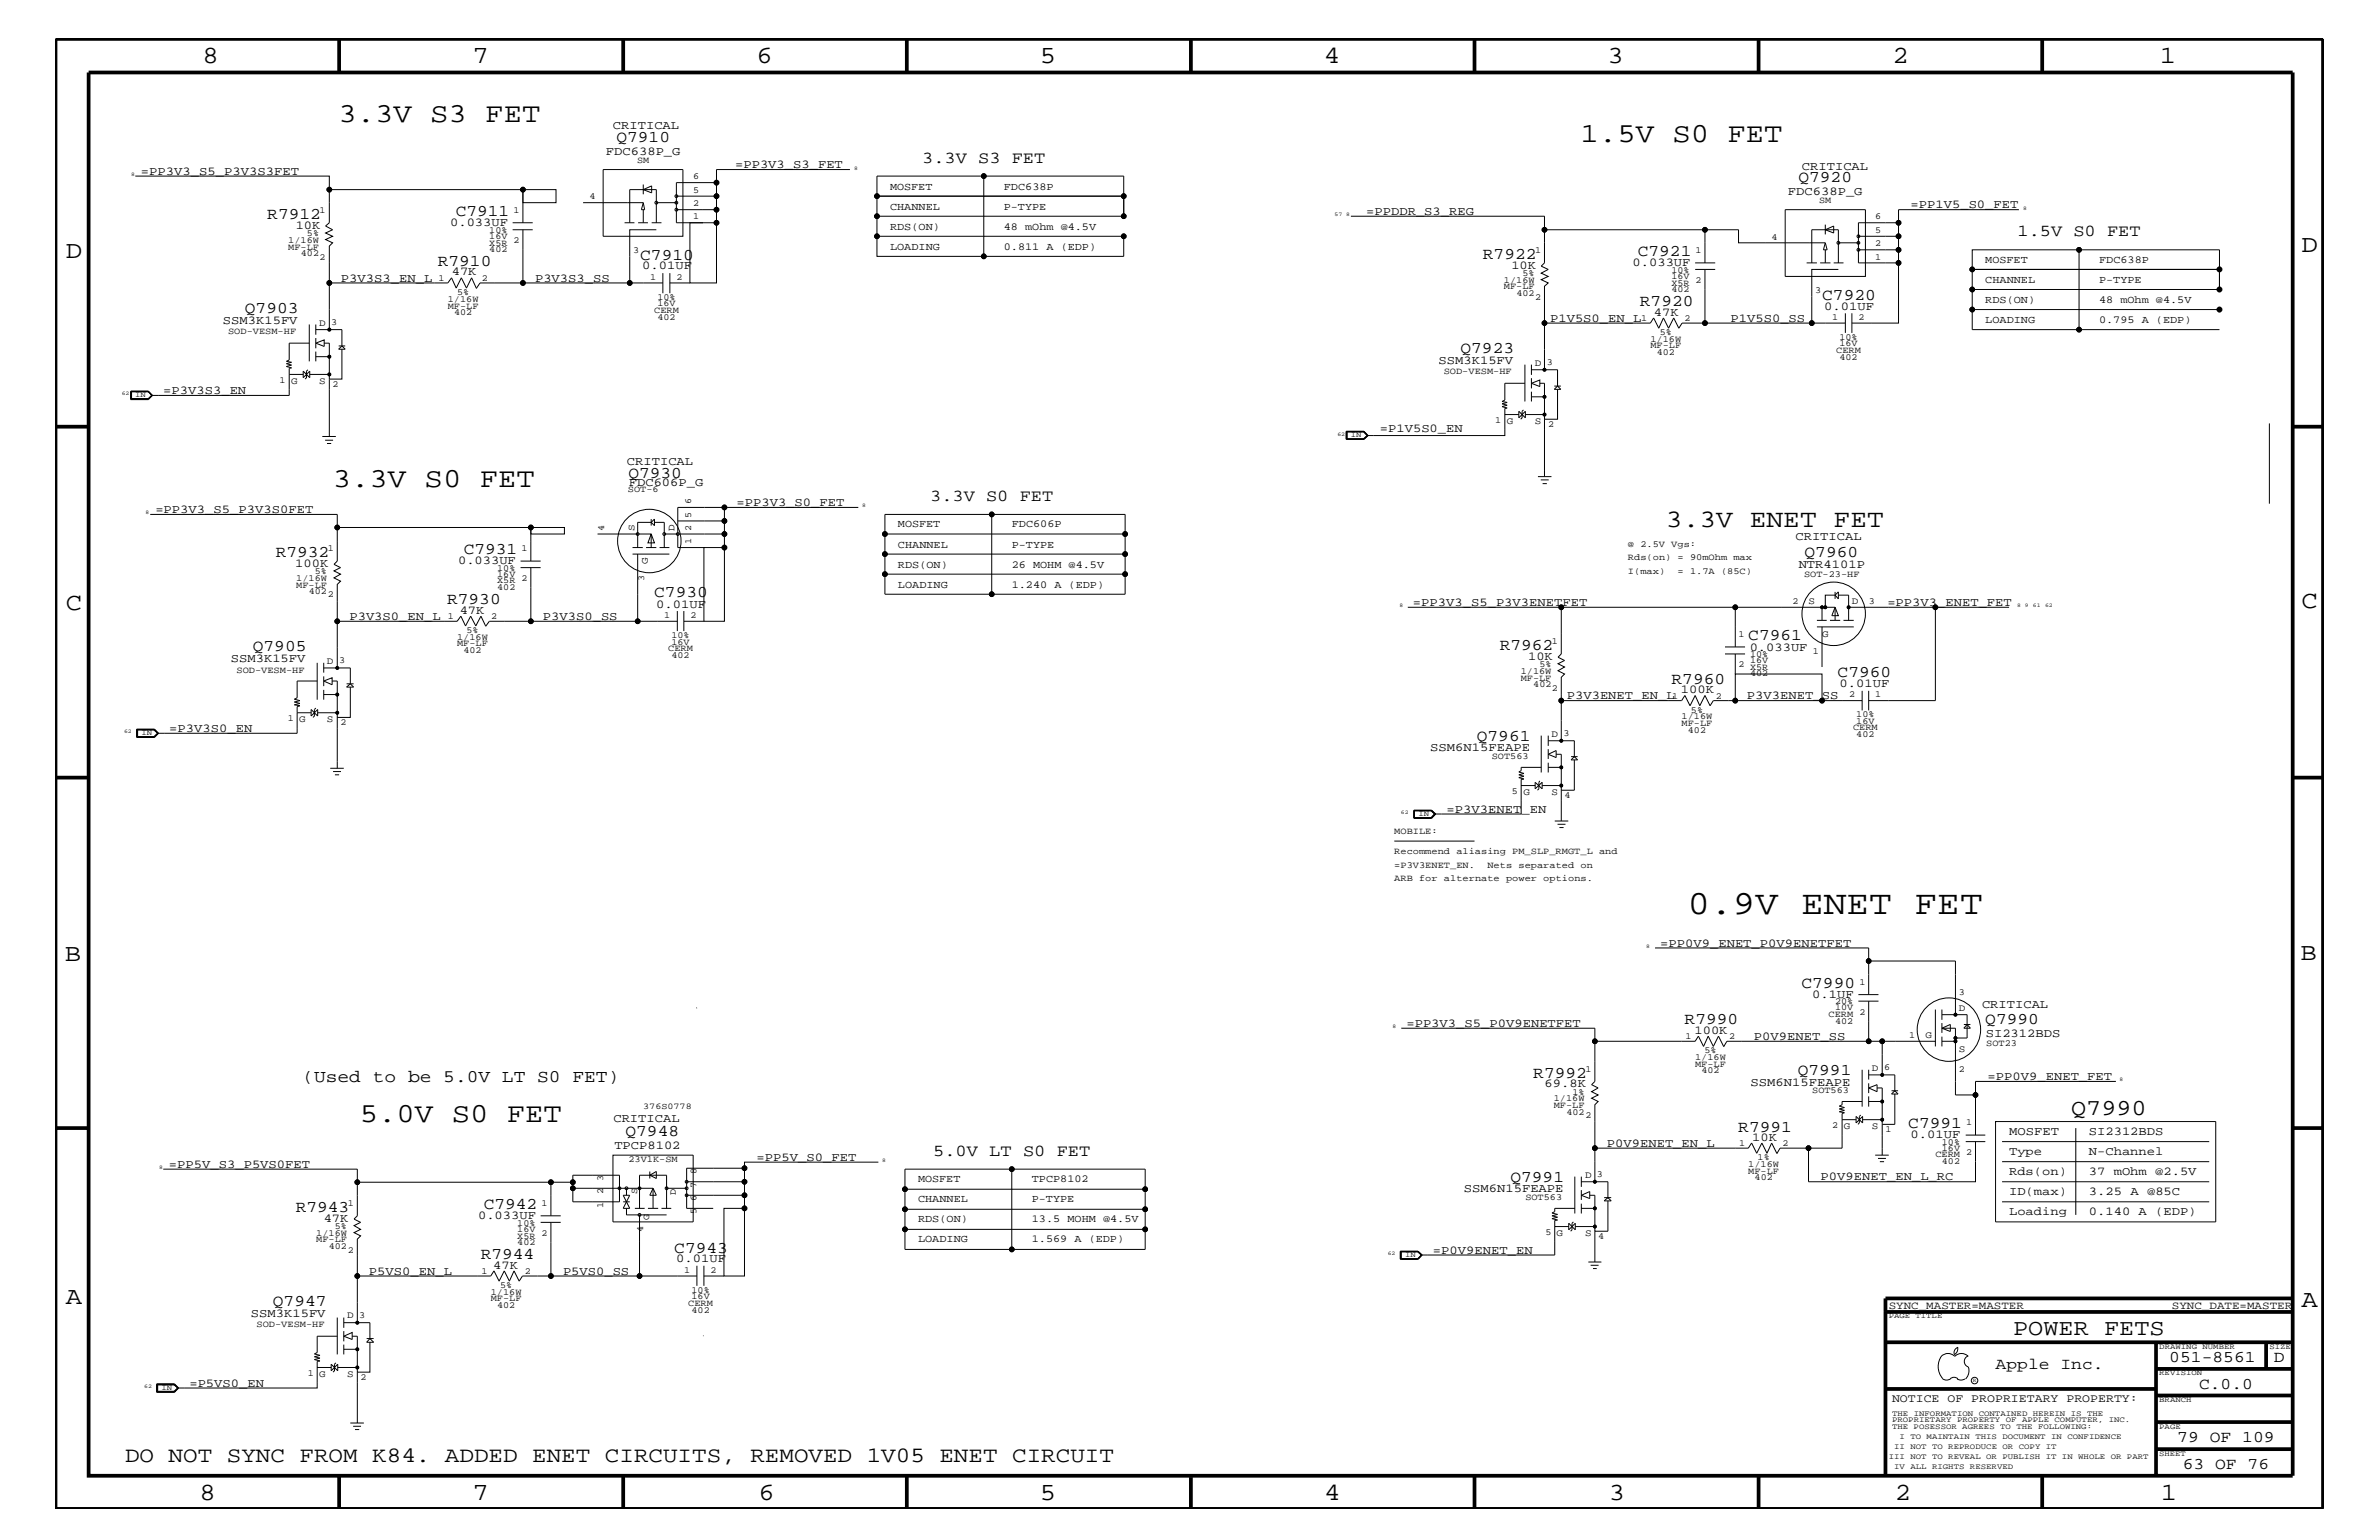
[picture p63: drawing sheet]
<svg xmlns="http://www.w3.org/2000/svg" width="432mm" height="279mm" viewBox="0 0 432 279" stroke-linecap="round" stroke-linejoin="round" font-family="sans-serif">
<defs><g id="words">
<text font-size="6.2" x="306.3" y="165.9">0.9V ENET FET</text>
<g font-size="5">
<text x="61.4" y="22.2">3.3V S3 FET</text>
<text x="286.9" y="25.9">1.5V S0 FET</text>
<text x="60.4" y="88.4">3.3V S0 FET</text>
<text x="65.3" y="203.6">5.0V S0 FET</text>
</g>
<text font-size="4.6" x="302.4" y="95.6">3.3V ENET FET</text>
<g font-size="4.5">
<text x="36.7" y="11.5">8</text>
<text x="85.8" y="11.5">7</text>
<text x="137.3" y="11.5">6</text>
<text x="188.7" y="11.5">5</text>
<text x="240.3" y="11.5">4</text>
<text x="291.8" y="11.5">3</text>
<text x="343.5" y="11.5">2</text>
<text x="392" y="11.5">1</text>
<text x="11.9" y="46.8">D</text>
<text x="417.7" y="45.7">D</text>
<text x="11.9" y="110.6">C</text>
<text x="417.7" y="110.3">C</text>
<text x="11.8" y="174.3">B</text>
<text x="417.6" y="174.2">B</text>
<text x="11.9" y="236.7">A</text>
<text x="417.7" y="237.1">A</text>
<text x="36.2" y="272.1">8</text>
<text x="85.8" y="272.1">7</text>
<text x="137.7" y="272.1">6</text>
<text x="188.7" y="272.1">5</text>
<text x="240.4" y="272.1">4</text>
<text x="292" y="272.1">3</text>
<text x="343.9" y="272.1">2</text>
<text x="392.2" y="272.1">1</text>
</g>
<g font-size="4.1">
<text x="375.9" y="202.3">Q7990</text>
<text x="365.4" y="242.3">POWER FETS</text>
</g>
<text font-size="4" x="22.7" y="265.3">DO NOT SYNC FROM K84. ADDED ENET CIRCUITS, REMOVED 1V05 ENET CIRCUIT</text>
<text font-size="3.2" x="54.9" y="196.4">(Used to be 5.0V LT S0 FET)</text>
<g font-size="3">
<text x="111.9" y="25.8">Q7910</text>
<text x="167.4" y="29.5">3.3V S3 FET</text>
<text x="326.4" y="33">Q7920</text>
<text x="48.5" y="39.7">R7912</text>
<text x="82.7" y="39.2">C7911</text>
<text x="116.2" y="47.1">C7910</text>
<text x="269.2" y="47">R7922</text>
<text x="297.3" y="46.5">C7921</text>
<text x="366.2" y="42.9">1.5V S0 FET</text>
<text x="79.5" y="48.3">R7910</text>
<text x="44.4" y="56.8">Q7903</text>
<text x="297.6" y="55.6">R7920</text>
<text x="330.8" y="54.4">C7920</text>
<text x="265.1" y="64">Q7923</text>
<text x="114" y="86.7">Q7930</text>
<text x="168.8" y="90.9">3.3V S0 FET</text>
<text x="50" y="101">R7932</text>
<text x="84.2" y="100.5">C7931</text>
<text x="327.5" y="101">Q7960</text>
<text x="81.2" y="109.7">R7930</text>
<text x="118.7" y="108.4">C7930</text>
<text x="45.9" y="118.1">Q7905</text>
<text x="272.2" y="117.9">R7962</text>
<text x="317.3" y="116.2">C7961</text>
<text x="303.4" y="124.1">R7960</text>
<text x="333.5" y="122.9">C7960</text>
<text x="268.1" y="134.4">Q7961</text>
<text x="327" y="179.3">C7990</text>
<text x="305.8" y="185.9">R7990</text>
<text x="360.3" y="185.9">Q7990</text>
<text x="278.3" y="195.5">R7992</text>
<text x="326.3" y="195">Q7991</text>
<text x="113.5" y="206.2">Q7948</text>
<text x="169.4" y="209.7">5.0V LT S0 FET</text>
<text x="315.5" y="205.3">R7991</text>
<text x="346.4" y="204.7">C7991</text>
<text x="274.2" y="214.4">Q7991</text>
<text x="53.7" y="219.8">R7943</text>
<text x="87.8" y="219.4">C7942</text>
<text x="122.4" y="227.3">C7943</text>
<text x="87.2" y="228.5">R7944</text>
<text x="49.5" y="236.9">Q7947</text>
<text x="362.2" y="248.4">Apple Inc.</text>
<text x="393.7" y="247.1">051-8561</text>
<text x="399.2" y="252">C.0.0</text>
<text x="412.7" y="247.1">D</text>
<text x="395.2" y="261.6">79 OF 109</text>
<text x="396.2" y="266.6">63 OF 76</text>
</g>
<g font-size="2.2">
<text x="111.3" y="23.5">CRITICAL</text>
<text x="110" y="28.1">FDC638P_G</text>
<text x="25.6" y="31.7">=PP3V3_S5_P3V3S3FET</text>
<text x="133.4" y="30.5">=PP3V3_S3_FET</text>
<text x="324.5" y="35.4">FDC638P_G</text>
<text x="327.1" y="30.8">CRITICAL</text>
<text x="53.7" y="41.5">10K</text>
<text x="81.7" y="41">0.033UF</text>
<text x="248" y="39">=PPDDR_S3_REG</text>
<text x="346.8" y="37.8">=PP1V5_S0_FET</text>
<text x="61.9" y="51.1">P3V3S3_EN_L</text>
<text x="82" y="50">47K</text>
<text x="97.1" y="51.1">P3V3S3_SS</text>
<text x="116.5" y="48.9">0.01UF</text>
<text x="274.3" y="48.8">10K</text>
<text x="296.3" y="48.3">0.033UF</text>
<text x="40.5" y="58.7">SSM3K15FV</text>
<text x="281.3" y="58.4">P1V5S0_EN_L</text>
<text x="300.2" y="57.3">47K</text>
<text x="314.1" y="58.4">P1V5S0_SS</text>
<text x="331.1" y="56.2">0.01UF</text>
<text x="261.1" y="66">SSM3K15FV</text>
<text x="29.6" y="71.5">=P3V3S3_EN</text>
<text x="250.4" y="78.3">=P1V5S0_EN</text>
<text x="113.8" y="84.4">CRITICAL</text>
<text x="114.1" y="88.3">FDC606P_G</text>
<text x="28.2" y="93.1">=PP3V3_S5_P3V3S0FET</text>
<text x="133.7" y="91.8">=PP3V3_S0_FET</text>
<text x="325.9" y="98">CRITICAL</text>
<text x="53.6" y="102.9">100K</text>
<text x="83.1" y="102.4">0.033UF</text>
<text x="326.5" y="103.1">NTR4101P</text>
<text x="63.4" y="112.5">P3V3S0_EN_L</text>
<text x="83.4" y="111.4">47K</text>
<text x="98.6" y="112.5">P3V3S0_SS</text>
<text x="119.1" y="110.3">0.01UF</text>
<text x="256.5" y="109.9">=PP3V3_S5_P3V3ENETFET</text>
<text x="342.6" y="109.9">=PP3V3_ENET_FET</text>
<text x="277.4" y="119.7">10K</text>
<text x="317.6" y="118.1">0.033UF</text>
<text x="41.9" y="120.1">SSM3K15FV</text>
<text x="305.1" y="125.8">100K</text>
<text x="333.9" y="124.7">0.01UF</text>
<text x="284.4" y="126.9">P3V3ENET_EN_L</text>
<text x="317.1" y="126.9">P3V3ENET_SS</text>
<text x="30.7" y="132.8">=P3V3S0_EN</text>
<text x="259.6" y="136.3">SSM6N15FEAPE</text>
<text x="262.6" y="147.5">=P3V3ENET_EN</text>
<text x="301.3" y="171.7">=PP0V9_ENET_P0V9ENETFET</text>
<text x="328.9" y="181">0.1UF</text>
<text x="359.7" y="182.9">CRITICAL</text>
<text x="255.3" y="186.3">=PP3V3_S5_P0V9ENETFET</text>
<text x="307.6" y="187.6">100K</text>
<text x="318.3" y="188.7">P0V9ENET_SS</text>
<text x="360.4" y="188.1">SI2312BDS</text>
<text x="280.3" y="197.3">69.8K</text>
<text x="317.8" y="197">SSM6N15FEAPE</text>
<text x="360.8" y="195.9">=PP0V9_ENET_FET</text>
<text x="111.3" y="203.5">CRITICAL</text>
<text x="111.5" y="208.5">TPCP8102</text>
<text x="291.7" y="208.1">P0V9ENET_EN_L</text>
<text x="318.1" y="207">10K</text>
<text x="346.8" y="206.5">0.01UF</text>
<text x="364.7" y="209.6">Type</text>
<text x="364.7" y="205.9">MOSFET</text>
<text x="379.1" y="205.9">SI2312BDS</text>
<text x="379.1" y="209.6">N-Channel</text>
<text x="30.6" y="211.9">=PP5V_S3_P5VS0FET</text>
<text x="137.3" y="210.7">=PP5V_S0_FET</text>
<text x="330.5" y="214.2">P0V9ENET_EN_L_RC</text>
<text x="364.7" y="213.2">Rds(on)</text>
<text x="379.1" y="213.2">37 mOhm @2.5V</text>
<text x="58.8" y="221.7">47K</text>
<text x="86.8" y="221.2">0.033UF</text>
<text x="265.7" y="216.4">SSM6N15FEAPE</text>
<text x="364.7" y="220.4">Loading</text>
<text x="364.7" y="216.9">ID(max)</text>
<text x="379.1" y="216.9">3.25 A @85C</text>
<text x="379.1" y="220.4">0.140 A (EDP)</text>
<text x="260.1" y="227.5">=P0V9ENET_EN</text>
<text x="67" y="231.3">P5VS0_EN_L</text>
<text x="89.5" y="230.2">47K</text>
<text x="102.2" y="231.3">P5VS0_SS</text>
<text x="122.7" y="229.1">0.01UF</text>
<text x="45.6" y="238.9">SSM3K15FV</text>
<text x="34.4" y="251.6">=P5VS0_EN</text>
</g>
<text font-size="2.1" x="343.4" y="254.4">NOTICE OF PROPRIETARY PROPERTY:</text>
<g font-size="2">
<text x="342.8" y="237.4">SYNC_MASTER=MASTER</text>
<text x="394.2" y="237.4">SYNC_DATE=MASTER</text>
</g>
<g font-size="1.9">
<text x="161.5" y="34.4">MOSFET</text>
<text x="182.2" y="34.4">FDC638P</text>
<text x="161.5" y="38">CHANNEL</text>
<text x="161.5" y="41.7">RDS(ON)</text>
<text x="182.2" y="38">P-TYPE</text>
<text x="182.2" y="41.7">48 mOhm @4.5V</text>
<text x="161.5" y="45.3">LOADING</text>
<text x="182.2" y="45.3">0.811 A (EDP)</text>
<text x="360.3" y="47.7">MOSFET</text>
<text x="381" y="47.7">FDC638P</text>
<text x="360.3" y="51.3">CHANNEL</text>
<text x="381" y="51.3">P-TYPE</text>
<text x="360.3" y="55">RDS(ON)</text>
<text x="360.3" y="58.6">LOADING</text>
<text x="381" y="55">48 mOhm @4.5V</text>
<text x="381" y="58.6">0.795 A (EDP)</text>
<text x="163" y="95.7">MOSFET</text>
<text x="183.6" y="95.7">FDC606P</text>
<text x="163" y="99.3">CHANNEL</text>
<text x="183.6" y="99.3">P-TYPE</text>
<text x="163" y="106.6">LOADING</text>
<text x="163" y="103">RDS(ON)</text>
<text x="183.6" y="106.6">1.240 A (EDP)</text>
<text x="183.6" y="103">26 MOHM @4.5V</text>
<text x="166.6" y="214.5">MOSFET</text>
<text x="187.3" y="214.5">TPCP8102</text>
<text x="166.6" y="218.1">CHANNEL</text>
<text x="166.6" y="221.8">RDS(ON)</text>
<text x="187.3" y="218.1">P-TYPE</text>
<text x="187.3" y="221.8">13.5 MOHM @4.5V</text>
<text x="166.6" y="225.4">LOADING</text>
<text x="187.3" y="225.4">1.569 A (EDP)</text>
</g>
<g font-size="1.8">
<text x="57.9" y="59.1">D</text>
<text x="52.8" y="69.6">G</text>
<text x="57.9" y="69.6">S</text>
<text x="278.6" y="66.4">D</text>
<text x="273.5" y="76.9">G</text>
<text x="278.6" y="76.9">S</text>
<text x="115.1" y="96.3" transform="rotate(-90 115.1 96.3)">S</text>
<text x="122.4" y="96.3" transform="rotate(-90 122.4 96.3)">D</text>
<text x="117.6" y="102.4" transform="rotate(-90 117.6 102.4)">G</text>
<text x="328.3" y="109.5">S</text>
<text x="336.1" y="109.5">D</text>
<text x="330.7" y="115.6">G</text>
<text x="59.4" y="120.4">D</text>
<text x="54.3" y="131">G</text>
<text x="59.4" y="131">S</text>
<text x="281.6" y="133.6">D</text>
<text x="276.5" y="144.2">G</text>
<text x="281.6" y="144.2">S</text>
<text x="355.5" y="183.5">D</text>
<text x="349.5" y="188.3">G</text>
<text x="355.5" y="190.8">S</text>
<text x="339.8" y="194.3">D</text>
<text x="334.7" y="204.8">G</text>
<text x="339.8" y="204.8">S</text>
<text x="287.7" y="213.6">D</text>
<text x="282.5" y="224.2">G</text>
<text x="287.7" y="224.2">S</text>
<text x="63" y="239.2">D</text>
<text x="57.9" y="249.8">G</text>
<text x="63" y="249.8">S</text>
</g>
<g font-size="1.7">
<text x="115.7" y="29.5">SM</text>
<text x="125.8" y="35">5</text>
<text x="125.8" y="32.5">6</text>
<text x="58" y="38.6">1</text>
<text x="93.2" y="38.6">1</text>
<text x="107" y="36.2">4</text>
<text x="125.8" y="37.4">2</text>
<text x="125.8" y="39.8">1</text>
<text x="330.2" y="36.8">SM</text>
<text x="340.4" y="39.8">6</text>
<text x="52.3" y="45.3">MF-LF</text>
<text x="52.3" y="44.1">1/16W</text>
<text x="54.6" y="46.5">402</text>
<text x="55.7" y="42.9">5%</text>
<text x="58" y="47.1">2</text>
<text x="88.8" y="44.6">X5R</text>
<text x="88.8" y="45.7">402</text>
<text x="88.8" y="42.3">10%</text>
<text x="88.8" y="43.4">16V</text>
<text x="93.2" y="44.1">2</text>
<text x="114.9" y="45.9">3</text>
<text x="278.6" y="45.9">1</text>
<text x="307.8" y="45.9">1</text>
<text x="321.6" y="43.5">4</text>
<text x="340.4" y="42.3">5</text>
<text x="340.4" y="44.6">2</text>
<text x="340.4" y="47.1">1</text>
<text x="79.6" y="51">1</text>
<text x="83" y="53.5">5%</text>
<text x="87.5" y="51">2</text>
<text x="118" y="50.7">1</text>
<text x="122.8" y="50.7">2</text>
<text x="273" y="52.5">MF-LF</text>
<text x="273" y="51.3">1/16W</text>
<text x="275.3" y="53.8">402</text>
<text x="276.4" y="50.2">5%</text>
<text x="303.4" y="51.8">X5R</text>
<text x="303.4" y="53">402</text>
<text x="303.4" y="49.6">10%</text>
<text x="303.4" y="50.7">16V</text>
<text x="307.8" y="51.3">2</text>
<text x="329.4" y="53.2">3</text>
<text x="60.1" y="59">3</text>
<text x="81.3" y="54.7">1/16W</text>
<text x="81.3" y="56">MF-LF</text>
<text x="82.4" y="57.2">402</text>
<text x="118.7" y="56.8">CERM</text>
<text x="119.3" y="58">402</text>
<text x="119.3" y="54.4">10%</text>
<text x="119.3" y="55.6">16V</text>
<text x="278.6" y="54.4">2</text>
<text x="297.9" y="58.3">1</text>
<text x="305.7" y="58.3">2</text>
<text x="332.6" y="58">1</text>
<text x="337.3" y="58">2</text>
<text x="41.4" y="60.6">SOD-VESM-HF</text>
<text x="299.6" y="62">1/16W</text>
<text x="299.6" y="63.2">MF-LF</text>
<text x="300.7" y="64.5">402</text>
<text x="301.2" y="60.8">5%</text>
<text x="333.3" y="64">CERM</text>
<text x="333.9" y="61.7">10%</text>
<text x="333.9" y="65.3">402</text>
<text x="333.9" y="62.9">16V</text>
<text x="50.7" y="69.5">1</text>
<text x="60.4" y="70.2">2</text>
<text x="262" y="67.9">SOD-VESM-HF</text>
<text x="280.8" y="66.2">3</text>
<text x="271.4" y="76.8">1</text>
<text x="281" y="77.5">2</text>
<text x="114" y="89.3">SOT-6</text>
<text x="125.5" y="93.9" transform="rotate(-90 125.5 93.9)">5</text>
<text x="125.5" y="91.5" transform="rotate(-90 125.5 91.5)">6</text>
<text x="59.5" y="99.9">1</text>
<text x="94.7" y="99.9">1</text>
<text x="109.6" y="96.3" transform="rotate(-90 109.6 96.3)">4</text>
<text x="125.5" y="98.7" transform="rotate(-90 125.5 98.7)">1</text>
<text x="125.5" y="96.3" transform="rotate(-90 125.5 96.3)">2</text>
<text x="295.5" y="99.3">@ 2.5V Vgs:</text>
<text x="295.5" y="101.6">Rds(on) = 90mOhm max</text>
<text x="53.8" y="106.6">MF-LF</text>
<text x="53.8" y="105.4">1/16W</text>
<text x="56" y="107.8">402</text>
<text x="57.1" y="104.2">5%</text>
<text x="90.3" y="105.9">X5R</text>
<text x="90.3" y="107.1">402</text>
<text x="90.3" y="103.6">10%</text>
<text x="90.3" y="104.7">16V</text>
<text x="94.7" y="105.4">2</text>
<text x="116.9" y="105.4" transform="rotate(-90 116.9 105.4)">3</text>
<text x="295.5" y="104.1">I(max)</text>
<text x="304.5" y="104.1">= 1.7A (85C)</text>
<text x="327.4" y="104.7">SOT-23-HF</text>
<text x="59.5" y="108.4">2</text>
<text x="81.3" y="112.3">1</text>
<text x="89.2" y="112.3">2</text>
<text x="120.6" y="112">1</text>
<text x="125.3" y="112">2</text>
<text x="325.4" y="109.5">2</text>
<text x="339.2" y="109.5">3</text>
<text x="83" y="116.1">1/16W</text>
<text x="83" y="117.3">MF-LF</text>
<text x="84.1" y="118.5">402</text>
<text x="84.7" y="114.8">5%</text>
<text x="121.3" y="118.1">CERM</text>
<text x="121.9" y="119.3">402</text>
<text x="121.9" y="115.7">10%</text>
<text x="121.9" y="117">16V</text>
<text x="281.7" y="116.8">1</text>
<text x="315.6" y="115.6">1</text>
<text x="317.7" y="119.2">10%</text>
<text x="329" y="118.6">1</text>
<text x="42.9" y="122">SOD-VESM-HF</text>
<text x="61.6" y="120.3">3</text>
<text x="276" y="123.5">MF-LF</text>
<text x="276" y="122.3">1/16W</text>
<text x="278.3" y="124.7">402</text>
<text x="279.4" y="121">5%</text>
<text x="281.7" y="125.3">2</text>
<text x="315.6" y="121">2</text>
<text x="317.7" y="121.5">X5R</text>
<text x="317.7" y="122.7">402</text>
<text x="317.7" y="120.3">16V</text>
<text x="52.2" y="130.8">1</text>
<text x="61.8" y="131.6">2</text>
<text x="303.5" y="126.8">1</text>
<text x="305.2" y="131.7">MF-LF</text>
<text x="305.2" y="130.5">1/16W</text>
<text x="306.9" y="129.3">5%</text>
<text x="311.4" y="126.8">2</text>
<text x="335.6" y="126.5">2</text>
<text x="336.9" y="130.2">10%</text>
<text x="336.9" y="131.3">16V</text>
<text x="340.4" y="126.5">1</text>
<text x="270.8" y="137.7">SOT563</text>
<text x="283.8" y="133.5">3</text>
<text x="306.4" y="133">402</text>
<text x="336.3" y="132.5">CERM</text>
<text x="336.9" y="133.8">402</text>
<text x="274.4" y="144">5</text>
<text x="284" y="144.8">4</text>
<text x="253.1" y="151.3">MOBILE:</text>
<text x="253.1" y="155">Recommend aliasing PM_SLP_RMGT_L and</text>
<text x="253.1" y="157.4">=P3V3ENET_EN.</text>
<text x="253.1" y="159.9">ARB for alternate power options.</text>
<text x="270" y="157.4">Nets separated on</text>
<text x="337.5" y="178.7">1</text>
<text x="331.9" y="184.6">CERM</text>
<text x="333.1" y="185.8">402</text>
<text x="333.1" y="182.2">20%</text>
<text x="333.1" y="183.3">10V</text>
<text x="337.5" y="184.1">2</text>
<text x="355.5" y="180.5">3</text>
<text x="305.9" y="188.6">1</text>
<text x="309.4" y="191.1">5%</text>
<text x="313.9" y="188.6">2</text>
<text x="346.5" y="188.3">1</text>
<text x="360.5" y="189.8">SOT23</text>
<text x="287.8" y="194.4">1</text>
<text x="307.7" y="193.6">MF-LF</text>
<text x="307.7" y="192.3">1/16W</text>
<text x="308.8" y="194.8">402</text>
<text x="342" y="194.2">6</text>
<text x="355.5" y="194.4">2</text>
<text x="282" y="201">MF-LF</text>
<text x="282" y="199.8">1/16W</text>
<text x="284.3" y="202.3">402</text>
<text x="285.4" y="198.7">1%</text>
<text x="287.8" y="202.9">2</text>
<text x="328.9" y="198.2">SOT563</text>
<text x="315.6" y="208">1</text>
<text x="323.5" y="208">2</text>
<text x="332.6" y="204.7">2</text>
<text x="342.2" y="205.4">1</text>
<text x="352.5" y="207.7">10%</text>
<text x="352.5" y="208.8">16V</text>
<text x="356.9" y="204.1">1</text>
<text x="109.5" y="214.3" transform="rotate(-90 109.5 214.3)">3</text>
<text x="114" y="210.8">23V1K-SM</text>
<text x="126.4" y="215.5" transform="rotate(-90 126.4 215.5)">7</text>
<text x="126.4" y="213" transform="rotate(-90 126.4 213)">8</text>
<text x="289.8" y="213.6">3</text>
<text x="317.3" y="213">MF-LF</text>
<text x="317.3" y="211.7">1/16W</text>
<text x="318.5" y="214.2">402</text>
<text x="319" y="210.5">1%</text>
<text x="351.3" y="210">CERM 2</text>
<text x="352.5" y="211.3">402</text>
<text x="63.2" y="218.7">1</text>
<text x="98.3" y="218.7">1</text>
<text x="109.5" y="219.1" transform="rotate(-90 109.5 219.1)">1</text>
<text x="109.5" y="216.7" transform="rotate(-90 109.5 216.7)">2</text>
<text x="115.7" y="216.7" transform="rotate(-90 115.7 216.7)">S</text>
<text x="117.9" y="221.4" transform="rotate(-90 117.9 221.4)">G</text>
<text x="122.7" y="216.9" transform="rotate(-90 122.7 216.9)">D</text>
<text x="126.4" y="220.3" transform="rotate(-90 126.4 220.3)">5</text>
<text x="126.4" y="218" transform="rotate(-90 126.4 218)">6</text>
<text x="276.9" y="217.7">SOT563</text>
<text x="57.4" y="224.2">1/16W</text>
<text x="57.4" y="225.4">MF-LF</text>
<text x="59.7" y="226.7">402</text>
<text x="60.8" y="223">5%</text>
<text x="63.2" y="227.3">2</text>
<text x="93.9" y="224.7">X5R</text>
<text x="93.9" y="225.9">402</text>
<text x="93.9" y="222.4">10%</text>
<text x="93.9" y="223.5">16V</text>
<text x="98.3" y="224.2">2</text>
<text x="116.8" y="223.5" transform="rotate(-90 116.8 223.5)">4</text>
<text x="280.5" y="224.1">5</text>
<text x="290.1" y="224.8">4</text>
<text x="87.4" y="231.1">1</text>
<text x="90.8" y="233.7">5%</text>
<text x="95.2" y="231.1">2</text>
<text x="124.2" y="230.9">1</text>
<text x="128.9" y="230.9">2</text>
<text x="65.2" y="239.1">3</text>
<text x="89.1" y="234.9">1/16W</text>
<text x="89.1" y="236.1">MF-LF</text>
<text x="90.2" y="237.3">402</text>
<text x="124.9" y="236.9">CERM</text>
<text x="125.5" y="238.2">402</text>
<text x="125.5" y="234.6">10%</text>
<text x="125.5" y="235.7">16V</text>
<text x="46.6" y="240.8">SOD-VESM-HF</text>
<text x="55.9" y="249.7">1</text>
<text x="65.4" y="250.4">2</text>
</g>
<text font-size="1.6" x="116.8" y="201.2">376S0778</text>
<g font-size="1.4">
<text x="24.6" y="72.1">IN</text>
<text x="245.2" y="79.4">IN</text>
<text x="25.7" y="133.4">IN</text>
<text x="257.5" y="148.1">IN</text>
<text x="255" y="228.1">IN</text>
<text x="342.8" y="239.2">PAGE TITLE</text>
<text x="391.9" y="244.7">DRAWING NUMBER</text>
<text x="411.9" y="244.7">SIZE</text>
<text x="391.9" y="249.5">REVISION</text>
<text x="29.3" y="252.3">IN</text>
<text x="343.4" y="256.8">THE INFORMATION CONTAINED HEREIN IS THE</text>
<text x="391.9" y="254.4">BRANCH</text>
<text x="343.4" y="259.3">THE POSESSOR AGREES TO THE FOLLOWING:</text>
<text x="343.4" y="258">PROPRIETARY PROPERTY OF APPLE COMPUTER, INC.</text>
<text x="343.8" y="262.9">II NOT TO REPRODUCE OR COPY IT</text>
<text x="344.8" y="261.1">I TO MAINTAIN THIS DOCUMENT IN CONFIDENCE</text>
<text x="391.9" y="259.3">PAGE</text>
<text x="342.8" y="264.7">III NOT TO REVEAL OR PUBLISH IT IN WHOLE OR PART</text>
<text x="343.8" y="266.6">IV ALL RIGHTS RESERVED</text>
<text x="391.9" y="264.1">SHEET</text>
</g>
<g font-size="1">
<text x="23.8" y="31.9">8</text>
<text x="155" y="30.8">8</text>
<text x="242.2" y="39.2">57 8</text>
<text x="367.2" y="38">8</text>
<text x="22.1" y="71.7">62</text>
<text x="242.7" y="79">62</text>
<text x="26.4" y="93.3">8</text>
<text x="156.5" y="92.1">8</text>
<text x="254" y="110.2">8</text>
<text x="366.1" y="110.2">8</text>
<text x="367.5" y="110.2">9</text>
<text x="369" y="110.2">61</text>
<text x="371.2" y="110.2">62</text>
<text x="22.5" y="133">62</text>
<text x="254.3" y="147.7">62</text>
<text x="298.8" y="172">8</text>
<text x="252.7" y="186.5">8</text>
<text x="384.7" y="196.2">8</text>
<text x="28.9" y="212.1">8</text>
<text x="160.1" y="210.8">8</text>
<text x="251.9" y="227.7">62</text>
<text x="26.2" y="251.8">62</text>
<text x="358.1" y="250.7">R</text>
</g>
</g></defs>
<g fill="none" stroke="#000" stroke-width=".18">
<path d="M24.6 31.9h35.2v8.5l-.7 .6 1.3 .7-1.3 .6 1.3 .6-1.3 .6 1.3 .6-.6 .5v6.7h21.5l.7-.9 .8 1.9 .9-1.9 1 1.9 .9-1.9 .8 1.9M59.8 34.4h35.1v6M94.9 34.4h6v2.4h-6zM105.8 36.8h11M109.5 30.8h14.5v12.1h-14.5zM116.8 36.8l.2 1.2h-.6zM116.8 33.5v1.7M116.8 38v2.4M116.8 34.4l1.5-.7v1.3zM119.1 36.8h3.7M122.8 38h7.2M122.8 35.6h7.2"/>
<path d="M130 33.1h-7.2v7.3h4.8M154.3 30.8h-24.3v9.6M159.2 35.6h44.8v3.6h-44.8zM178.6 31.9v14.6h25.4v-3.6h-44.8v-3.7M204 35.6v-3.7h-44.8v3.7h44.8v3.6M245.2 39.2h35.1v2.5M324 38h14.6v12.2h-14.6zM366.4 38h-21.8v7.3M56.1 58.9v6.7M57.3 58.9v1.8M57.3 59.8h4.8v3M59.8 51.3v8.5"/>
<path d="M93 40.4h3.7M93 41.7h3.7M94.9 41.7v9.6h-7.8l-.7 1.1M94.9 51.3h25.4M113.4 40.4h1.7M114.3 40.4v-6h4.8v6M115.8 40.4h1.8M118.3 40.4h1.8M119.1 41.7h-4.8v9.6M120.3 49.6v3.6M121.6 51.3h3.6M121.6 49.6v3.6"/>
<path d="M125.2 40.4h4.8v10.9h-4.8zM159.2 42.9v3.6h19.4M280.3 58.6v8.5M307.7 47.7h3.6M307.7 48.9h3.6M309.5 41.7h-29.2v6l-.6 .6 1.3 .6-1.3 .7 1.3 .6-1.3 .5 1.3 .6-.7 .6v6.7h19.3l.5-.9 1 1.8 .8-1.8 1 1.8 .9-1.8 .9 1.8 .6-.9h4.2v-9.7M327.9 47.7h1.9M328.8 47.7v-6h4.9v6M328.8 58.6h6.1M330.4 47.7h1.8M331.3 44.1h-15.7v-2.4h-6.1v6M331.3 44.1l.3 1.2h-.6z"/>
<path d="M331.3 40.8v1.7M331.3 45.3v2.4M331.3 41.7l1.5-.7v1.3zM332.8 47.7h1.8M333.7 48.9h-4.9v9.7h-19.3M333.7 44.1h3.6M334.9 56.8v3.6M336.1 56.8v3.6M337.3 45.3h7.3M337.3 42.9h7.3M344.6 45.3v13.3h-8.5M344.6 40.4h-7.3v7.3h7.3"/>
<path d="M358 48.9h44.8v3.6h-44.8zM358 45.3h44.8v3.6h-44.8zM358 52.5v7.3h44.8M358 56.2h44.8M377.4 45.3v14.5M402.8 48.9v3.6M23.7 71h3.2l.8 .7-.8 .8h-3.2zM23.8 72.3h3.1M23.8 71v1.4h3.1l.7-.7M23.8 71.1h3.1M23.9 71.1v1.2M26.9 71l.7 .7"/>
<path d="M26.9 71.1l.7 .6M26.9 71.1l.6 .6M27.5 71.7l-.6 .6M27.6 71.7l-.7 .6M52.5 67.9h2.5M55 67.3v1.2l1.2-1.2v1.2zM55.9 67.1l-.3 .2v1.2l-.2 .3M56.1 62.3h-3.6v3l-.5 .3 .9 .1-.9 .3 .9 .2-.9 .3 .9 .2-.4 .1v4.9h-25M56.2 67.9h3.6M57.3 62.3l1.5-.6v1.2zM57.3 61.3v1.9M57.3 63.8v1.8"/>
<path d="M57.3 64.7h2.5M58.5 79.2h2.5M58.8 62.3h1v16.9M59 79.9h1.5M61.5 63.4l.6-.6 .6 .6zM61.5 62.8h1.2M62.1 63.4v5.4h-2.3M244.4 78.3h3.2l.6 .7-.6 .6h-3.2zM244.5 78.3v1.3M247.5 78.3l.7 .7M247.6 78.3h-3.3v1.4h3.3M247.6 78.3l.7 .7-.7 .7"/>
<path d="M247.6 78.3l.6 .7-.6 .7M248.2 79l-.7 .6M273.2 75.1l-.1 .1h2.6M275.7 74.6v1.2l1.2-1.2v1.2zM276.5 74.4l-.2 .2v1.2l-.3 .3M276.8 69.5h-3.7v3.1l-.5 .2 1 .2-1 .3 1 .2-1 .3 1 .2-.5 .1v4.9h-24.9M276.8 66.2v6.6M276.9 75.2h3.4M278 69.5l1.5-.6v1.2zM278 66.2v1.8M278 68.6v1.9M278 71.1v1.7"/>
<path d="M278 72h2.3M278 67.1h4.7v2.9M279.5 69.5h.8v17M282.1 70.6l.6-.6 .6 .6zM282.1 70h1.2M282.7 70.6v5.5h-2.4l.1-.1M411.9 76.8v14.6M27.3 93.3h33.9v8.5l-.6 .6 1.2 .6-1.2 .6 1.2 .6-1.2 .6 1.2 .6-.6 .6v6.7M59.4 80.5h.7M61.2 95.7h35.2v6.1M96.4 95.7h6v1.2h-6zM108.5 96.9h9.7l.6 1.6h-1.2l.6-1.6v2.4"/>
<path d="M114.8 99.3h1.9M117.3 99.3h1.8M118.2 94.8l.6-.6v1.2zM118.2 94.8h-2.5v4.5M118.2 94.2v1.2M118.8 94.8h1.8v4.5M119.7 99.3h1.8M120.6 96.9h10.9v2.4M123 94.5h8.5v2.4M127.8 99.3h3.7v13.4h-3.7zM131.5 92.1v2.4M155.8 92.1h-32.8v7.2h4.8"/>
<path d="M160.6 96.9h43.6v3.6M180 93.3v14.5M204.2 96.9v-3.6h-43.6v14.5h43.6v-3.6M279.1 86.5h2.5M279.7 87.1h1.4M280 87.7h.8M88.1 113.6l-.8-1.8-.9 1.8-1-1.8-.9 1.8-.8-1.8-.7 .9h-21.8v8.5M94.5 103h3.6M94.5 101.8h3.6M96.4 103v9.7h-7.6l-.7 1M96.4 112.7h26.5M114.8 100.5h6.7"/>
<path d="M115.7 100.5v12.2M122.9 110.9v3.6M124.1 110.9v3.6M124.1 112.7h3.7M160.6 100.5h43.6v3.7M160.6 104.2h43.6M255.5 110.2h27.9M313.1 118.6h3.6M313.1 117.4h3.6M315 110.2h-31.6v8.4l-.6 .6 1.2 .6-1.2 .6 1.2 .6-1.2 .7 1.2 .6-.6 .6v4.2M315 118.6v3.7M329.8 112.6h1.8"/>
<path d="M329.8 113.7h6.7M330.7 110.2v2.4M330.7 113.7v7.3M332.1 112.6h1.9M333.1 108l.6-.6v1.3l-.6-.7h-1.8v2.2M333.1 110.2l.6 1.5h-1.2zM333.1 110.2h-18.1v7.2M333.1 107.4v1.3M333.1 110.2v2.4M333.7 108h1.8v4.6M334.6 112.6h1.9M335.5 110.2h15.8"/>
<path d="M364.7 110.2h-13.4v16.9h-12.1M24.8 132.3h3.2l.8 .7-.8 .8h-3.2zM24.8 133.7h3.2M24.8 132.4h3.2M24.9 132.4v1.3M25 132.4h2.9l.7 .6-.7 .6h-2.9zM28 132.4l.7 .6-.7 .7M28 132.4l.6 .6M28.6 133l-.6 .7M53.9 129.3h2.6M56.5 128.7v1.2l1.2-1.2v1.2zM57.3 128.5l-.2 .2v1.2l-.3 .3"/>
<path d="M57.6 120.3v6.6M57.6 123.6h-3.7v3l-.5 .3 1 .2-1 .3 1 .2-1 .3 1 .1-.5 .2v4.8h-25.3M57.7 129.3h3.5M58.8 123.6l1.5-.6v1.2zM58.8 120.3v1.7M58.8 122.7v1.8M58.8 125.2v1.7M58.8 126h2.4M58.8 121.2h4.8v2.9M59.9 139.4h2.5M60.3 123.6h.9v15.8M60.5 140h1.4"/>
<path d="M62.9 124.7l.7-.6 .6 .6zM62.9 124.1h1.3M63.6 124.7v5.5h-2.4l.1-.1M279.7 139.2h-3.6v.6l-.4 .3 .9 .2-.9 .3 .9 .2-.9 .3 .9 .2-.5 .1v6.3h-15.7M279.7 133.5v6.7M281 134.4h4.8v2.9M281 133.5v1.8M281 135.9v1.8M281 138.4v1.8M281 139.2h2.4M281 136.8l1.4-.6v1.2zM282.4 136.8h1v12.2"/>
<path d="M285.2 137.3h1.1M285.8 137.3l.5 .6h-1.1zM285.8 137.9v5.5h-2.4l.1-.1M315 122.3h15.7v4.8h-15.7zM315 127.1h-4l-.6 .9-.9-1.8-1 1.8-.8-1.8-1 1.8-.9-1.8-.6 .9h-21.8v7.3M330.7 127.1h7.3M338 125.3v3.6M339.2 125.3v3.6M60.8 140.6h.8M253.1 152.6h14.5M259.8 147.1h-3.1v1.3h3.1M259.8 147.1l.6 .6-.6 .7"/>
<path d="M259.8 147.1l.6 .6M259.8 147h-3.2v1.4h3.2M259.8 147l.8 .7-.8 .7M259.8 147l.7 .7-.7 .7M260.4 147.7l-.6 .7M276.2 142.4l-.1 .1h2.5M278.6 141.9v1.2l1.3-1.2v1.2zM279.5 141.7l-.2 .2v1.2l-.2 .3M279.9 142.5h3.5M282.2 149h2.4M282.7 149.5h1.4M283 150.1h.8"/>
<path d="M300.4 172h38.8v8.5M339.2 174.4h15.7v9.7M126.5 182.8l-.1 .1M254.3 186.5h35.2v2.4h18.2l.6-.9 .9 1.9 .8-1.9 1 1.9 .9-1.9 .9 1.9M289.5 188.9v7.3l-.6 .6 1.2 .6-1.2 .7 1.2 .6-1.2 .5 1.2 .6-.6 .6v7.9h27.8l.6-.9 1 1.8 .9-1.8 .9 1.8 .9-1.8 .9 1.8M337.3 181.6h3.7M337.3 180.5h3.7M338 194.1v6.7M338 199.8h-3.7v.6l-.5 .3 1 .2-1 .3 1 .3-1 .2 1 .2-.5 .1v6.3h-6M339.2 181.6v7.3h-25.8l-.6 1M339.2 188.9h2.4v6.1M339.2 194.1v1.8"/>
<path d="M339.2 196.5v1.8M339.2 198.9v1.9M339.2 195h4.7v2.9M339.2 199.8h2.4M339.2 197.4l1.5-.6v1.3zM340.7 197.4h.9v12.2M341.6 188.9h9.7M343.3 198.5l.6-.6 .6 .6zM343.3 197.9h1.2M343.9 198.5v5.5h-2.3M351.3 183.2v6.7M352.5 186.5l1.5-.6v1.2z"/>
<path d="M352.5 186.5h2.4v12.2h3.7M352.5 183.2v1.8M352.5 185.6v1.8M352.5 188.1v1.8M352.5 184.1h4.5v4.2h-2.1M352.5 188.9h2.4M356.4 185.9h1.2M357 185.9l.6 .6h-1.2zM384 196.2h-25.4v9.7M29.6 212.1h35.3v8.5l-.6 .6 1.1 .6-1.1 .6 1.1 .6-1.1 .6 1.1 .6-.5 .6v6.7M64.9 214.5h35.1v6.1M100 214.5h4v-1.3h8.4v4.8h-8.4v-2.4"/>
<path d="M104 214.5v1.1h14.5M111.3 209.6h14.5v12.1h-14.5zM113.1 218h1.2M113.1 216.9h1.2l-1.2 2.3h1.2zM113.7 215.6v1.3M113.7 219.2v1.2h7.3M115.2 219.2h1.8M116.1 219.2v-6h4.9v6M117.6 219.2h1.9M117.9 213.2l1.2-.7v1.3zM117.9 212.5v1.3M118.5 215.6l.6 1.3h-1.2z"/>
<path d="M118.5 215.6v3.6M120.1 219.2h1.7M121 215.6h3.6M124.6 216.9h10.5v2.3M124.6 214.4h10.5v2.5M131.4 219.2h3.7v12.3h-3.7zM135.1 214.4v-2.5h-10.5v7.3h4.9M159.4 210.8h-24.3v1.1M164.3 219.4h43.6v3.6M164.3 215.8h43.6v3.6M183.6 212.1v14.6M207.9 215.8v-3.7h-43.6v14.6h43.6v-3.7"/>
<path d="M285.8 219.2h-3.6v.6l-.5 .3 1 .2-1 .3 1 .2-1 .3 1 .2-.5 .1v6.3h-24.2M285.8 213.5v6.7M287 219.2h2.5M287 214.4h4.8v2.9M287 213.5v1.8M287 215.9v1.8M287 218.4v1.8M287 216.9l1.5-.7v1.3zM288.5 216.9h1v12.1M289.5 208.3v6.1M291.2 217.9l.6-.6 .6 .6zM291.2 217.3h1.2"/>
<path d="M291.8 217.9v5.5h-2.3l.1-.1M334.3 203.1h2.6M336.9 202.6v1.1l1.2-1.1v1.1zM337.7 202.3l-.2 .3v1.1l-.3 .3M338.1 203.1h3.5M340.4 209.6h2.4M340.9 210.2h1.4M341.2 210.8h.8M356.8 207.1h3.5M356.8 205.9h3.5M358.6 207.1v7.3h-30.3v-6.1h-5.2l-.6 1M362.2 203.5h40v18.2h-40z"/>
<path d="M363.4 218h37.6M363.4 214.4h37.6M363.4 207.1h37.6M363.4 210.8h37.6M376.8 204.7v15.7M61.2 239v6.7M62.4 239v1.9M62.4 240h4.7v2.9M98.1 221.8h3.7M98.1 220.6h3.7M100 221.8v9.7h-5.2l-.6 .9-.9-1.8-.8 1.8-1-1.8-.9 1.8-.9-1.8-.6 .9h-24.2v8.5M100 231.5h26.5"/>
<path d="M116.1 220.4v11.1M126.5 229.6v3.7M127.8 229.6v3.7M127.8 231.5h3.6M164.3 223h43.6M254.3 227.1h3.1l.6 .6-.6 .7h-3.1zM254.3 227.1v1.3M257.3 227.1l.7 .6M257.4 227h-3.2v1.5h3.2M257.4 227l.7 .7-.7 .8M258 227.7l-.7 .7M282.3 222.4l-.1 .1h2.5"/>
<path d="M284.7 221.9v1.2l1.2-1.2v1.2zM285.6 221.7l-.3 .2v1.2l-.2 .3M285.9 222.5h3.6M288.3 229h2.4M288.7 229.6h1.5M289.1 230.2h.7M28.4 251.1h3.3l.7 .7-.7 .8h-3.3zM28.4 251.1h3.3l.6 .7-.6 .8M28.5 251.2h3.2l.6 .6-.6 .7h-3.2zM28.6 251.2v1.2h3l.7-.6M31.6 251.2l.7 .6M57.7 248l-.1 .1h2.5"/>
<path d="M60.1 247.5v1.2l1.2-1.2v1.2zM61 247.3l-.3 .2v1.2l-.2 .2M61.2 242.4h-3.6v3l-.5 .2 1 .3-1 .3 1 .2-1 .3 1 .2-.5 .1v4.8h-25.3M61.3 248.1h3.6M62.4 242.4l1.5-.6v1.2zM62.4 241.5v1.9M62.4 244v1.7M62.4 244.8h2.5M63.6 258.2h2.4M63.9 242.4h1v15.8M64.1 258.8h1.4M64.4 259.4h.8"/>
<path d="M66.5 242.9h1.3M67.1 243.5v5.4h-2.2M67.1 242.9l.7 .6h-1.3zM127.6 242.3h.1M352.3 246.1a1.69 1.69 0 0 1 2.5 0 1.72 1.72 0 0 1 2.4 0M352.4 246a3.2 3.2 0 0 0 .4 4.3l.8 .1 .4-.2M354 250.2l.7-.3 .7 .3M355.2 250.2l.7 .2 .7-.2M355.3 244.4v.3a1.18 1.18 0 0 1-.6 1.1M355.4 244.4a.99 .99 0 0 0-.6 1.4M357.2 246a1.04 1.04 0 0 0-.7 1 1.04 1.04 0 0 0 .7 1M357.3 248l.1 .7a2.11 2.11 0 0 1-.6 1.5"/>
<circle cx="59.8" cy="34.4" r=".42"/>
<circle cx="94.9" cy="34.4" r=".42"/>
<circle cx="119.1" cy="36.8" r=".25"/>
<circle cx="122.8" cy="38" r=".25"/>
<circle cx="122.8" cy="36.8" r=".25"/>
<circle cx="122.8" cy="35.6" r=".25"/>
<circle cx="130" cy="35.6" r=".42"/>
<circle cx="130" cy="33.1" r=".42"/>
<circle cx="130" cy="38" r=".42"/>
<circle cx="159.2" cy="35.6" r=".42"/>
<circle cx="159.2" cy="39.2" r=".42"/>
<circle cx="178.6" cy="31.9" r=".42"/>
<circle cx="204" cy="35.6" r=".42"/>
<circle cx="204" cy="39.2" r=".42"/>
<circle cx="59.8" cy="51.3" r=".42"/>
<circle cx="59.8" cy="59.8" r=".25"/>
<circle cx="94.9" cy="51.3" r=".42"/>
<circle cx="114.3" cy="51.3" r=".42"/>
<circle cx="130" cy="40.4" r=".42"/>
<circle cx="159.2" cy="42.9" r=".42"/>
<circle cx="178.6" cy="46.5" r=".42"/>
<circle cx="204" cy="42.9" r=".42"/>
<circle cx="280.3" cy="41.7" r=".42"/>
<circle cx="280.3" cy="58.6" r=".42"/>
<circle cx="309.5" cy="41.7" r=".42"/>
<circle cx="309.5" cy="58.6" r=".42"/>
<circle cx="328.8" cy="58.6" r=".42"/>
<circle cx="333.7" cy="44.1" r=".25"/>
<circle cx="337.3" cy="42.9" r=".25"/>
<circle cx="337.3" cy="44.1" r=".25"/>
<circle cx="337.3" cy="45.3" r=".25"/>
<circle cx="344.6" cy="42.9" r=".42"/>
<circle cx="344.6" cy="45.3" r=".42"/>
<circle cx="344.6" cy="47.7" r=".42"/>
<circle cx="344.6" cy="40.4" r=".42"/>
<circle cx="358" cy="52.5" r=".42"/>
<circle cx="358" cy="56.2" r=".42"/>
<circle cx="358" cy="48.9" r=".42"/>
<circle cx="377.4" cy="59.8" r=".42"/>
<circle cx="377.4" cy="45.3" r=".42"/>
<circle cx="402.8" cy="52.5" r=".42"/>
<circle cx="402.8" cy="48.9" r=".42"/>
<circle cx="402.8" cy="56.2" r=".42"/>
<circle cx="59.8" cy="67.9" r=".25"/>
<circle cx="59.8" cy="64.7" r=".25"/>
<circle cx="280.3" cy="75.2" r=".25"/>
<circle cx="280.3" cy="67.1" r=".25"/>
<circle cx="280.3" cy="72" r=".25"/>
<circle cx="61.2" cy="95.7" r=".42"/>
<circle cx="96.4" cy="95.7" r=".42"/>
<circle cx="115.7" cy="96.9" r=".25"/>
<circle cx="117.9" cy="98.2" r="5.8"/>
<circle cx="120.6" cy="96.9" r=".25"/>
<circle cx="123" cy="96.9" r=".25"/>
<circle cx="131.5" cy="94.5" r=".42"/>
<circle cx="131.5" cy="99.3" r=".42"/>
<circle cx="131.5" cy="96.9" r=".42"/>
<circle cx="131.5" cy="92.1" r=".42"/>
<circle cx="160.6" cy="96.9" r=".42"/>
<circle cx="180" cy="93.3" r=".42"/>
<circle cx="204.2" cy="96.9" r=".42"/>
<circle cx="61.2" cy="112.7" r=".42"/>
<circle cx="96.4" cy="112.7" r=".42"/>
<circle cx="115.7" cy="112.7" r=".42"/>
<circle cx="160.6" cy="104.2" r=".42"/>
<circle cx="160.6" cy="100.5" r=".42"/>
<circle cx="180" cy="107.8" r=".42"/>
<circle cx="204.2" cy="104.2" r=".42"/>
<circle cx="204.2" cy="100.5" r=".42"/>
<circle cx="283.4" cy="110.2" r=".42"/>
<circle cx="315" cy="110.2" r=".42"/>
<circle cx="330.7" cy="110.2" r=".25"/>
<circle cx="331.3" cy="110.2" r=".25"/>
<circle cx="332.8" cy="111.4" r="5.8"/>
<circle cx="335.5" cy="110.2" r=".25"/>
<circle cx="351.3" cy="110.2" r=".42"/>
<circle cx="61.2" cy="126" r=".25"/>
<circle cx="61.2" cy="129.3" r=".25"/>
<circle cx="61.2" cy="121.2" r=".25"/>
<circle cx="283.4" cy="127.1" r=".42"/>
<circle cx="283.4" cy="134.4" r=".25"/>
<circle cx="283.4" cy="139.2" r=".25"/>
<circle cx="315" cy="127.1" r=".42"/>
<circle cx="330.7" cy="127.1" r=".42"/>
<circle cx="283.4" cy="142.5" r=".25"/>
<circle cx="339.2" cy="174.4" r=".42"/>
<circle cx="289.5" cy="188.9" r=".42"/>
<circle cx="339.2" cy="188.9" r=".42"/>
<circle cx="341.6" cy="188.9" r=".42"/>
<circle cx="341.6" cy="195" r=".25"/>
<circle cx="341.6" cy="199.8" r=".25"/>
<circle cx="353.7" cy="186.8" r="5.8"/>
<circle cx="354.9" cy="184.1" r=".25"/>
<circle cx="354.9" cy="188.3" r=".25"/>
<circle cx="354.9" cy="188.9" r=".25"/>
<circle cx="358.6" cy="198.7" r=".42"/>
<circle cx="64.9" cy="214.5" r=".42"/>
<circle cx="100" cy="214.5" r=".42"/>
<circle cx="104" cy="215.6" r=".42"/>
<circle cx="104" cy="214.5" r=".42"/>
<circle cx="112.4" cy="215.6" r=".25"/>
<circle cx="113.7" cy="215.6" r=".25"/>
<circle cx="116.1" cy="215.6" r=".25"/>
<circle cx="121" cy="215.6" r=".25"/>
<circle cx="124.6" cy="215.6" r=".25"/>
<circle cx="124.6" cy="216.9" r=".25"/>
<circle cx="124.6" cy="214.4" r=".25"/>
<circle cx="135.1" cy="211.9" r=".42"/>
<circle cx="135.1" cy="214.4" r=".42"/>
<circle cx="135.1" cy="216.9" r=".42"/>
<circle cx="135.1" cy="219.2" r=".42"/>
<circle cx="164.3" cy="215.8" r=".42"/>
<circle cx="164.3" cy="219.4" r=".42"/>
<circle cx="183.6" cy="212.1" r=".42"/>
<circle cx="207.9" cy="219.4" r=".42"/>
<circle cx="207.9" cy="215.8" r=".42"/>
<circle cx="289.5" cy="208.3" r=".42"/>
<circle cx="289.5" cy="219.2" r=".25"/>
<circle cx="289.5" cy="214.4" r=".25"/>
<circle cx="328.3" cy="208.3" r=".42"/>
<circle cx="341.6" cy="203.1" r=".25"/>
<circle cx="64.9" cy="231.5" r=".42"/>
<circle cx="64.9" cy="240" r=".25"/>
<circle cx="100" cy="231.5" r=".42"/>
<circle cx="116.1" cy="231.5" r=".42"/>
<circle cx="116.1" cy="220.4" r=".25"/>
<circle cx="164.3" cy="223" r=".42"/>
<circle cx="183.6" cy="226.7" r=".42"/>
<circle cx="207.9" cy="223" r=".42"/>
<circle cx="289.5" cy="222.5" r=".25"/>
<circle cx="64.9" cy="244.8" r=".25"/>
<circle cx="64.9" cy="248.1" r=".25"/>
<circle cx="358.4" cy="250.5" r=".59"/>
</g>
<g fill="#000">
<circle cx="59.8" cy="34.4" r=".42"/>
<circle cx="94.9" cy="34.4" r=".42"/>
<circle cx="130" cy="35.6" r=".42"/>
<circle cx="130" cy="33.1" r=".42"/>
<circle cx="130" cy="38" r=".42"/>
<circle cx="159.2" cy="35.6" r=".42"/>
<circle cx="159.2" cy="39.2" r=".42"/>
<circle cx="178.6" cy="31.9" r=".42"/>
<circle cx="204" cy="35.6" r=".42"/>
<circle cx="204" cy="39.2" r=".42"/>
<circle cx="59.8" cy="51.3" r=".42"/>
<circle cx="59.8" cy="59.8" r=".25"/>
<circle cx="94.9" cy="51.3" r=".42"/>
<circle cx="114.3" cy="51.3" r=".42"/>
<circle cx="130" cy="40.4" r=".42"/>
<circle cx="159.2" cy="42.9" r=".42"/>
<circle cx="178.6" cy="46.5" r=".42"/>
<circle cx="204" cy="42.9" r=".42"/>
<circle cx="280.3" cy="41.7" r=".42"/>
<circle cx="280.3" cy="58.6" r=".42"/>
<circle cx="309.5" cy="41.7" r=".42"/>
<circle cx="309.5" cy="58.6" r=".42"/>
<circle cx="328.8" cy="58.6" r=".42"/>
<circle cx="344.6" cy="42.9" r=".42"/>
<circle cx="344.6" cy="45.3" r=".42"/>
<circle cx="344.6" cy="47.7" r=".42"/>
<circle cx="344.6" cy="40.4" r=".42"/>
<circle cx="358" cy="52.5" r=".42"/>
<circle cx="358" cy="56.2" r=".42"/>
<circle cx="358" cy="48.9" r=".42"/>
<circle cx="377.4" cy="59.8" r=".42"/>
<circle cx="377.4" cy="45.3" r=".42"/>
<circle cx="402.8" cy="52.5" r=".42"/>
<circle cx="402.8" cy="48.9" r=".42"/>
<circle cx="402.8" cy="56.2" r=".42"/>
<circle cx="59.8" cy="67.9" r=".25"/>
<circle cx="59.8" cy="64.7" r=".25"/>
<circle cx="280.3" cy="75.2" r=".25"/>
<circle cx="280.3" cy="67.1" r=".25"/>
<circle cx="280.3" cy="72" r=".25"/>
<circle cx="61.2" cy="95.7" r=".42"/>
<circle cx="96.4" cy="95.7" r=".42"/>
<circle cx="131.5" cy="94.5" r=".42"/>
<circle cx="131.5" cy="99.3" r=".42"/>
<circle cx="131.5" cy="96.9" r=".42"/>
<circle cx="131.5" cy="92.1" r=".42"/>
<circle cx="160.6" cy="96.9" r=".42"/>
<circle cx="180" cy="93.3" r=".42"/>
<circle cx="204.2" cy="96.9" r=".42"/>
<circle cx="61.2" cy="112.7" r=".42"/>
<circle cx="96.4" cy="112.7" r=".42"/>
<circle cx="115.7" cy="112.7" r=".42"/>
<circle cx="160.6" cy="104.2" r=".42"/>
<circle cx="160.6" cy="100.5" r=".42"/>
<circle cx="180" cy="107.8" r=".42"/>
<circle cx="204.2" cy="104.2" r=".42"/>
<circle cx="204.2" cy="100.5" r=".42"/>
<circle cx="283.4" cy="110.2" r=".42"/>
<circle cx="315" cy="110.2" r=".42"/>
<circle cx="330.7" cy="110.2" r=".25"/>
<circle cx="331.3" cy="110.2" r=".25"/>
<circle cx="335.5" cy="110.2" r=".25"/>
<circle cx="351.3" cy="110.2" r=".42"/>
<circle cx="61.2" cy="126" r=".25"/>
<circle cx="61.2" cy="129.3" r=".25"/>
<circle cx="61.2" cy="121.2" r=".25"/>
<circle cx="283.4" cy="127.1" r=".42"/>
<circle cx="283.4" cy="134.4" r=".25"/>
<circle cx="283.4" cy="139.2" r=".25"/>
<circle cx="315" cy="127.1" r=".42"/>
<circle cx="330.7" cy="127.1" r=".42"/>
<circle cx="283.4" cy="142.5" r=".25"/>
<circle cx="339.2" cy="174.4" r=".42"/>
<circle cx="289.5" cy="188.9" r=".42"/>
<circle cx="339.2" cy="188.9" r=".42"/>
<circle cx="341.6" cy="188.9" r=".42"/>
<circle cx="341.6" cy="195" r=".25"/>
<circle cx="341.6" cy="199.8" r=".25"/>
<circle cx="354.9" cy="184.1" r=".25"/>
<circle cx="354.9" cy="188.3" r=".25"/>
<circle cx="354.9" cy="188.9" r=".25"/>
<circle cx="358.6" cy="198.7" r=".42"/>
<circle cx="64.9" cy="214.5" r=".42"/>
<circle cx="100" cy="214.5" r=".42"/>
<circle cx="104" cy="215.6" r=".42"/>
<circle cx="104" cy="214.5" r=".42"/>
<circle cx="135.1" cy="211.9" r=".42"/>
<circle cx="135.1" cy="214.4" r=".42"/>
<circle cx="135.1" cy="216.9" r=".42"/>
<circle cx="135.1" cy="219.2" r=".42"/>
<circle cx="164.3" cy="215.8" r=".42"/>
<circle cx="164.3" cy="219.4" r=".42"/>
<circle cx="183.6" cy="212.1" r=".42"/>
<circle cx="207.9" cy="219.4" r=".42"/>
<circle cx="207.9" cy="215.8" r=".42"/>
<circle cx="289.5" cy="208.3" r=".42"/>
<circle cx="289.5" cy="219.2" r=".25"/>
<circle cx="289.5" cy="214.4" r=".25"/>
<circle cx="328.3" cy="208.3" r=".42"/>
<circle cx="341.6" cy="203.1" r=".25"/>
<circle cx="64.9" cy="231.5" r=".42"/>
<circle cx="64.9" cy="240" r=".25"/>
<circle cx="100" cy="231.5" r=".42"/>
<circle cx="116.1" cy="231.5" r=".42"/>
<circle cx="164.3" cy="223" r=".42"/>
<circle cx="183.6" cy="226.7" r=".42"/>
<circle cx="207.9" cy="223" r=".42"/>
<circle cx="289.5" cy="222.5" r=".25"/>
<circle cx="64.9" cy="244.8" r=".25"/>
<circle cx="64.9" cy="248.1" r=".25"/>
</g>
<g fill="none" stroke="#000" stroke-width=".68" stroke-linecap="butt">
<path d="M10.1 7.1h411.5v266.7h-411.5zM16.1 13.2h400v254.5h-400zM61.6 7.1v6.1M113.1 7.1v6.1M164.6 7.1v6.1M216.2 7.1v6.1M267.6 7.1v6.1M319.2 7.1v6.1M370.7 7.1v6.1M10.1 77.4h6M416.1 77.4h5.5M10.1 141.1h6"/>
<path d="M416.1 141.1h5.5M10.1 204.7h6M416.1 204.7h5.5M342.2 238h73.9M416.1 235.6h-73.9v32.1M342.2 243.5h73.9M342.2 252h49.1M391.3 243.5v24.2M391.3 258h24.8M391.3 253.2h24.8M391.3 248.4h24.8M411.3 243.5v4.9"/>
<path d="M61.6 267.7v6.1M113.1 267.7v6.1M164.6 267.7v6.1M216.2 268v5.8M267.6 267.7v6.1M319.2 267.7v6.1M370.7 267.7v6.1M391.3 262.9h24.8"/>
</g>
<use href="#words"/>
</svg>
